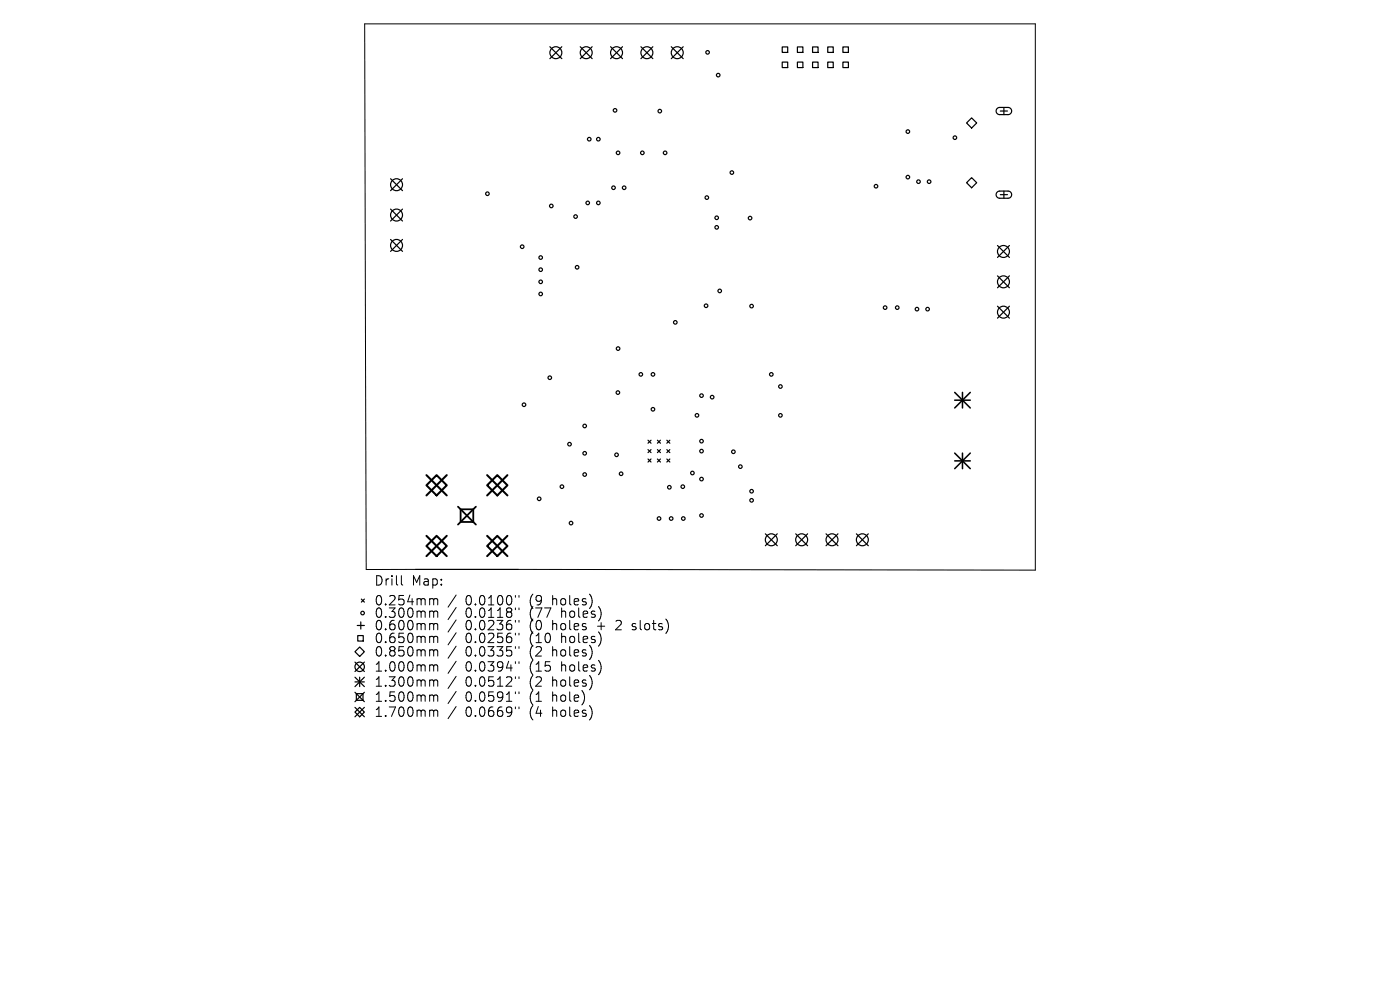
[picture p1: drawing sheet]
<svg xmlns="http://www.w3.org/2000/svg" width="297mm" height="210mm" viewBox="0 0 297 210" stroke-linecap="round" stroke-linejoin="round" font-family="sans-serif">
<defs><g id="words">
<g font-size="2.8">
<text x="79.3" y="124.5">Drill</text>
<text x="87.3" y="124.5">Map:</text>
<text x="79.3" y="128.7">0.254mm</text>
<text x="79.3" y="131.3">0.300mm</text>
<text x="98.7" y="128.7">0.0100&quot;</text>
<text x="98.7" y="131.3">0.0118&quot;</text>
<text x="112.5" y="128.7">(9</text>
<text x="112.5" y="131.3">(77</text>
<text x="117.4" y="128.7">holes)</text>
<text x="119.3" y="131.3">holes)</text>
<text x="79.3" y="134">0.600mm</text>
<text x="79.3" y="136.7">0.650mm</text>
<text x="98.7" y="134">0.0236&quot;</text>
<text x="98.7" y="136.7">0.0256&quot;</text>
<text x="112.5" y="134">(0</text>
<text x="112.5" y="136.7">(10</text>
<text x="117.4" y="134">holes</text>
<text x="119.3" y="136.7">holes)</text>
<text x="127.2" y="134">+</text>
<text x="131.4" y="134">2</text>
<text x="135" y="134">slots)</text>
<text x="79.3" y="139.6">0.850mm</text>
<text x="79.3" y="142.8">1.000mm</text>
<text x="98.7" y="139.6">0.0335&quot;</text>
<text x="98.7" y="142.8">0.0394&quot;</text>
<text x="112.5" y="139.6">(2</text>
<text x="112.5" y="142.8">(15</text>
<text x="117.4" y="139.6">holes)</text>
<text x="119.3" y="142.8">holes)</text>
<text x="79.3" y="146">1.300mm</text>
<text x="79.3" y="149.2">1.500mm</text>
<text x="98.7" y="146">0.0512&quot;</text>
<text x="98.7" y="149.2">0.0591&quot;</text>
<text x="112.5" y="146">(2</text>
<text x="112.5" y="149.2">(1</text>
<text x="117.4" y="146">holes)</text>
<text x="117.4" y="149.2">hole)</text>
<text x="79.3" y="152.4">1.700mm</text>
<text x="98.7" y="152.4">0.0669&quot;</text>
<text x="112.5" y="152.4">(4</text>
<text x="117.4" y="152.4">holes)</text>
</g>
</g></defs>
<g fill="none" stroke="#000" stroke-width=".21">
<path d="M85.1 122.1v1.7l.3 .3M88.2 120.8h-10.5l-.3-115.7h142.2v115.8l-109.6-.1M91.4 127l.5 .1 .1 .2M91.4 129.6l.5 .1 .1 .2M91.4 132.3l.5 .1 .1 .2M91.4 135l.5 .1 .1 .2M91.4 137.8l.5 .1 .1 .2M92 127.3l.3-.3 .5 .1 .1 1.2M92 127.3v1M92 129.9v1.1M92 132.6v1M92 135.3v1"/>
<path d="M92 138.1v1.1M92 129.9l.3-.3 .5 .1 .1 1.3M92 132.6l.3-.3 .5 .1 .1 1.2M92 135.3l.3-.3 .5 .1 .1 1.2M92 138.1l.3-.3 .5 .1 .1 1.3M96.8 126.2l-1.7 2.6M96.8 128.9l-1.7 2.5M96.8 131.5l-1.7 2.6M96.8 134.2l-1.7 2.6M96.8 137.1l-1.7 2.5M109.3 126.3v.4M109.3 129v.3"/>
<path d="M109.3 131.6v.4M109.3 134.3v.4M109.3 137.2v.3M110.1 126.3v.4M110.1 129v.3M110.1 131.6v.4M110.1 134.3v.4M110.1 137.2v.3M134.1 133.5l.2 .1M134.2 132.4v.4M91.4 141l.5 .1 .1 .2M91.4 144.2l.5 .1 .1 .2"/>
<path d="M91.4 147.4l.5 .1 .1 .2M91.4 150.6l.5 .1 .1 .2M92 141.3v1.1M92 144.5v1.1M92 147.7v1.1M92 150.9v1.1M92 141.3l.3-.3 .5 .1 .1 1.3M92 144.5l.3-.3 .5 .1 .1 1.3M92 147.7l.3-.3 .5 .1 .1 1.3M92 150.9l.3-.3 .5 .1 .1 1.3M96.8 140.3l-1.7 2.5M96.8 143.5l-1.7 2.5"/>
<path d="M96.8 146.7l-1.7 2.5M96.8 149.9l-1.7 2.5M109.3 140.4v.3M109.3 143.6v.3M109.3 146.8v.3M109.3 150v.3M110.1 140.4v.3M110.1 143.6v.3M110.1 146.8v.3M110.1 150v.3"/>
</g>
<g fill="none" stroke="#000" stroke-width=".25">
<path d="M116.7 9.9l2.5 2.5M119.2 9.9l-2.5 2.5M123.1 9.9l2.5 2.5M125.6 9.9l-2.5 2.5M129.5 9.9l2.6 2.5M132.1 9.9l-2.6 2.5M136 9.9l2.5 2.5M138.5 9.9l-2.5 2.5M142.4 9.9l2.5 2.5M144.9 9.9l-2.5 2.5M165.9 10h1.2v1.1h-1.2zM165.9 13.2h1.2v1.1h-1.2z"/>
<path d="M169.2 10h1.1v1.1h-1.1zM169.2 13.2h1.1v1.1h-1.1zM172.4 10h1.1v1.1h-1.1zM172.4 13.2h1.1v1.1h-1.1zM175.6 10h1.2v1.1h-1.2zM175.6 13.2h1.2v1.1h-1.2zM178.8 10h1.2v1.1h-1.2zM178.8 13.2h1.2v1.1h-1.2zM82.9 37.9l2.5 2.6M85.4 37.9l-2.5 2.6M206.1 25l1.1 1.1-1.1 1.1-1.1-1.1zM206.1 37.7l1.1 1.1-1.1 1-1.1-1z"/>
<path d="M211.5 23l.5-.2h1.9a.76 .76 0 0 1 .7 .8 .76 .76 0 0 1-.7 .7h-1.8a.76 .76 0 0 1-.7-.5 .76 .76 0 0 1 .1-.8zM212.2 23.6h1.5M213 22.8v1.5M82.9 44.4l2.5 2.5M82.9 50.8l2.5 2.5M85.4 44.4l-2.5 2.5M85.4 50.8l-2.5 2.5M211.5 40.8l.5-.3h1.9a.76 .76 0 0 1 .7 .8 .76 .76 0 0 1-.7 .8h-1.8a.76 .76 0 0 1-.7-.5 .76 .76 0 0 1 .1-.8zM211.6 52.1l2.5 2.5M211.6 58.5l2.5 2.6M212.2 41.3h1.5M213 40.5v1.6"/>
<path d="M214.1 52.1l-2.5 2.5M214.1 58.5l-2.5 2.6M211.6 65l2.5 2.5M214.1 65l-2.5 2.5M137.5 93.4l.6 .6M137.5 95.4l.6 .6M137.5 97.4l.6 .6M138.1 93.4l-.6 .6M138.1 95.4l-.6 .6M138.1 97.4l-.6 .6M139.5 97.4l.6 .6M139.5 93.4l.6 .6"/>
<path d="M139.5 95.4l.6 .6M140.1 93.4l-.6 .6M140.1 95.4l-.6 .6M140.1 97.4l-.6 .6M141.5 95.4l.6 .6M141.5 97.4l.6 .6M141.5 93.4l.6 .6M142.1 93.4l-.6 .6M142.1 95.4l-.6 .6M142.1 97.4l-.6 .6M162.4 113.2l2.5 2.6M164.9 113.2l-2.5 2.6"/>
<path d="M168.8 113.2l2.5 2.6M171.3 113.2l-2.5 2.6M175.2 113.2l2.6 2.6M177.8 113.2l-2.6 2.6M181.7 113.2l2.5 2.6M184.2 113.2l-2.5 2.6M75.3 138.3l1-1 1 1-1 1zM75.8 132.7h1.5M75.9 134.8h1.2v1.2h-1.2zM76.5 131.9v1.5M76.7 127.1l.6 .6M77.3 127.1l-.6 .6"/>
<path d="M88.2 120.8h21.8M75.3 151.1l1-1 1 1-1 1zM75.3 140.5l2 2M75.3 143.7l2 2M75.3 144.7h2M75.3 146.9l2 2M75.3 150.1l2 2M75.6 147.1h1.4v1.5h-1.4zM76.3 143.7v2M77.3 140.5l-2 2M77.3 143.7l-2 2M77.3 146.9l-2 2"/>
<path d="M77.3 150.1l-2 2"/>
<circle cx="117.9" cy="11.2" r="1.27"/>
<circle cx="124.4" cy="11.2" r="1.27"/>
<circle cx="130.8" cy="11.2" r="1.27"/>
<circle cx="137.2" cy="11.2" r="1.27"/>
<circle cx="143.7" cy="11.2" r="1.27"/>
<circle cx="150.1" cy="11.1" r=".38"/>
<circle cx="152.4" cy="15.9" r=".38"/>
<circle cx="84.1" cy="39.2" r="1.27"/>
<circle cx="125" cy="29.5" r=".38"/>
<circle cx="126.9" cy="29.5" r=".38"/>
<circle cx="130.2" cy="39.8" r=".38"/>
<circle cx="130.5" cy="23.4" r=".38"/>
<circle cx="131.1" cy="32.4" r=".38"/>
<circle cx="132.4" cy="39.8" r=".38"/>
<circle cx="136.3" cy="32.4" r=".38"/>
<circle cx="140" cy="23.6" r=".38"/>
<circle cx="141.1" cy="32.4" r=".38"/>
<circle cx="155.3" cy="36.6" r=".38"/>
<circle cx="185.8" cy="39.5" r=".38"/>
<circle cx="192.6" cy="27.9" r=".38"/>
<circle cx="192.6" cy="37.6" r=".38"/>
<circle cx="194.9" cy="38.5" r=".38"/>
<circle cx="197.1" cy="38.5" r=".38"/>
<circle cx="202.6" cy="29.2" r=".38"/>
<circle cx="84.1" cy="52.1" r="1.27"/>
<circle cx="84.1" cy="45.6" r="1.27"/>
<circle cx="103.4" cy="41.1" r=".38"/>
<circle cx="110.8" cy="52.3" r=".38"/>
<circle cx="114.7" cy="59.8" r=".38"/>
<circle cx="114.7" cy="54.6" r=".38"/>
<circle cx="114.7" cy="57.2" r=".38"/>
<circle cx="117" cy="43.7" r=".38"/>
<circle cx="122.1" cy="45.9" r=".38"/>
<circle cx="122.4" cy="56.7" r=".38"/>
<circle cx="124.7" cy="43" r=".38"/>
<circle cx="126.9" cy="43" r=".38"/>
<circle cx="149.9" cy="41.9" r=".38"/>
<circle cx="152" cy="46.2" r=".38"/>
<circle cx="152" cy="48.2" r=".38"/>
<circle cx="159.1" cy="46.3" r=".38"/>
<circle cx="212.9" cy="59.8" r="1.27"/>
<circle cx="212.9" cy="53.3" r="1.27"/>
<circle cx="114.7" cy="62.4" r=".38"/>
<circle cx="131.1" cy="73.9" r=".38"/>
<circle cx="135.9" cy="79.4" r=".38"/>
<circle cx="138.5" cy="79.4" r=".38"/>
<circle cx="143.3" cy="68.4" r=".38"/>
<circle cx="149.8" cy="64.9" r=".38"/>
<circle cx="152.7" cy="61.7" r=".38"/>
<circle cx="159.4" cy="64.9" r=".38"/>
<circle cx="163.6" cy="79.4" r=".38"/>
<circle cx="187.8" cy="65.3" r=".38"/>
<circle cx="190.3" cy="65.3" r=".38"/>
<circle cx="194.5" cy="65.6" r=".38"/>
<circle cx="196.8" cy="65.6" r=".38"/>
<circle cx="212.9" cy="66.2" r="1.27"/>
<circle cx="111.2" cy="85.9" r=".38"/>
<circle cx="116.6" cy="80.1" r=".38"/>
<circle cx="120.8" cy="94.2" r=".38"/>
<circle cx="124" cy="90.4" r=".38"/>
<circle cx="124" cy="96.2" r=".38"/>
<circle cx="130.8" cy="96.5" r=".38"/>
<circle cx="131.1" cy="83.3" r=".38"/>
<circle cx="138.5" cy="86.8" r=".38"/>
<circle cx="147.9" cy="88.1" r=".38"/>
<circle cx="148.8" cy="83.9" r=".38"/>
<circle cx="148.8" cy="95.7" r=".38"/>
<circle cx="148.8" cy="93.6" r=".38"/>
<circle cx="151.1" cy="84.2" r=".38"/>
<circle cx="155.6" cy="95.8" r=".38"/>
<circle cx="157.1" cy="99" r=".38"/>
<circle cx="165.6" cy="88.1" r=".38"/>
<circle cx="165.6" cy="82" r=".38"/>
<circle cx="114.4" cy="105.8" r=".38"/>
<circle cx="119.2" cy="103.2" r=".38"/>
<circle cx="121.1" cy="111" r=".38"/>
<circle cx="124" cy="100.7" r=".38"/>
<circle cx="131.8" cy="100.5" r=".38"/>
<circle cx="139.8" cy="110" r=".38"/>
<circle cx="142" cy="103.4" r=".38"/>
<circle cx="142.4" cy="110" r=".38"/>
<circle cx="144.9" cy="103.2" r=".38"/>
<circle cx="145" cy="110" r=".38"/>
<circle cx="146.9" cy="100.3" r=".38"/>
<circle cx="148.8" cy="109.4" r=".38"/>
<circle cx="148.8" cy="101.6" r=".38"/>
<circle cx="159.4" cy="104.2" r=".38"/>
<circle cx="159.4" cy="106.1" r=".38"/>
<circle cx="163.6" cy="114.5" r="1.27"/>
<circle cx="170.1" cy="114.5" r="1.27"/>
<circle cx="176.5" cy="114.5" r="1.27"/>
<circle cx="182.9" cy="114.5" r="1.27"/>
<circle cx="76.9" cy="130" r=".38"/>
<circle cx="76.3" cy="141.5" r="1"/>
</g>
<path d="M202.5 83.2l3.3 3.3M202.5 84.9h3.3M202.5 96.1l3.3 3.3M202.5 97.8h3.3M204.2 83.2v3.3M204.2 96.1v3.3M205.8 83.2l-3.3 3.3M205.8 96.1l-3.3 3.3" fill="none" stroke="#000" stroke-width=".33"/>
<path d="M97.2 107.5l3.8 3.8M97.7 108h2.7v2.7h-2.7zM101 107.5l-3.8 3.8" fill="none" stroke="#000" stroke-width=".38"/>
<path d="M90.5 102.9l2.1-2.1 2.2 2.1-2.2 2.2zM90.5 115.8l2.1-2.1 2.2 2.1-2.2 2.2zM90.5 100.8l4.3 4.3M90.5 113.7l4.3 4.3M94.8 100.8l-4.3 4.3M94.8 113.7l-4.3 4.3M103.3 102.9l2.2-2.1 2.2 2.1-2.2 2.2zM103.3 115.8l2.2-2.1 2.2 2.1-2.2 2.2zM103.3 100.8l4.4 4.3M103.3 113.7l4.4 4.3M107.7 100.8l-4.4 4.3M107.7 113.7l-4.4 4.3" fill="none" stroke="#000" stroke-width=".43"/>
<use href="#words"/>
</svg>
